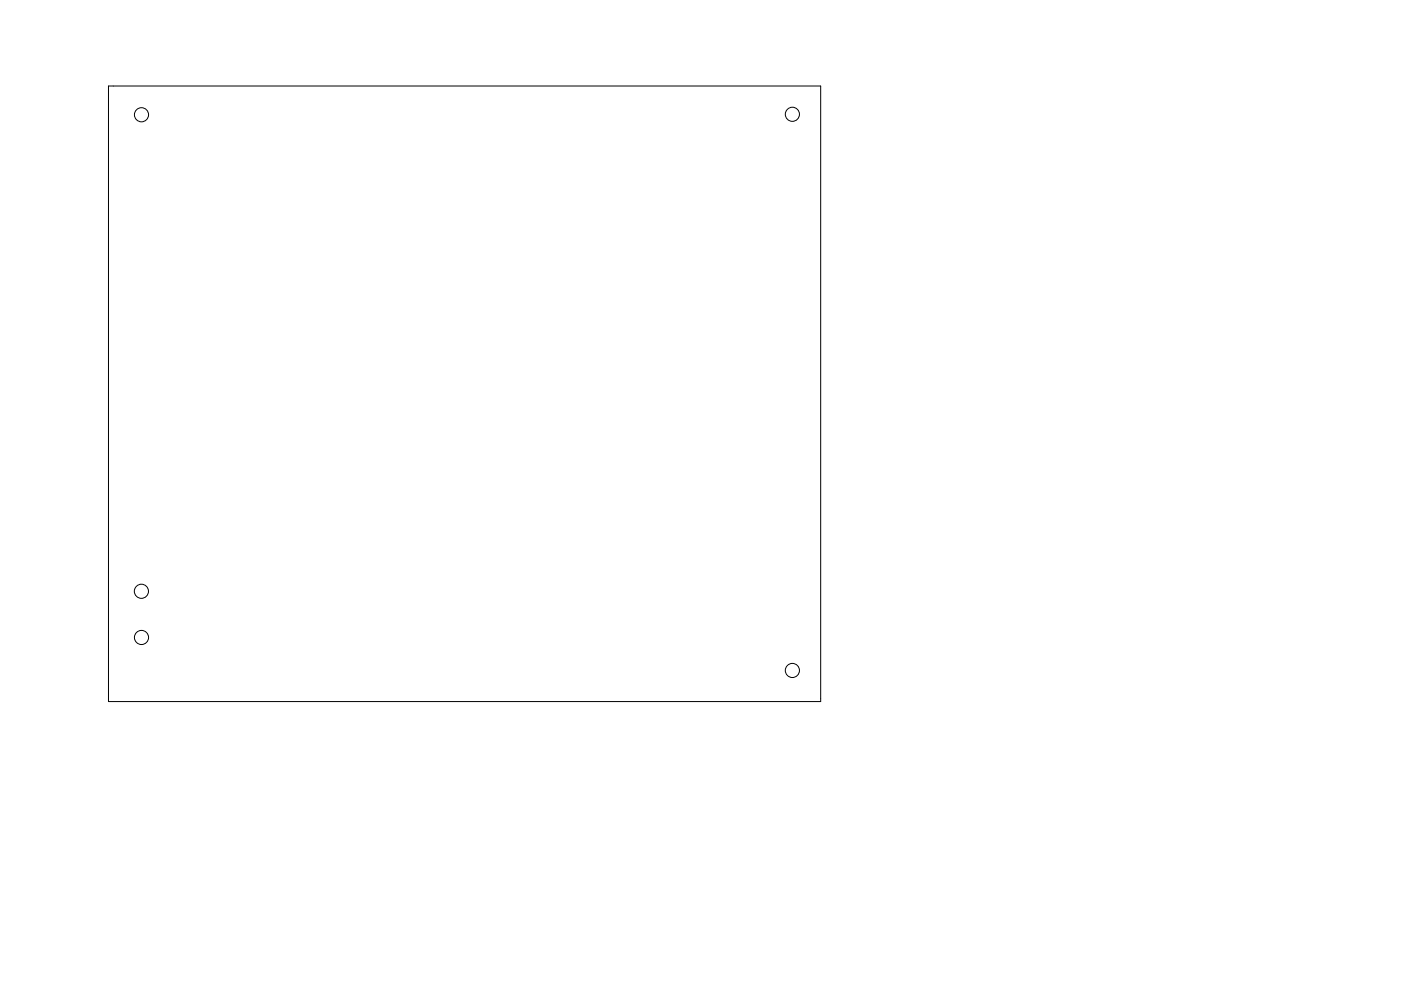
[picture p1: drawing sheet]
<svg xmlns="http://www.w3.org/2000/svg" width="297mm" height="210mm" viewBox="0 0 297 210" stroke-linecap="round" stroke-linejoin="round" font-family="sans-serif">
<g fill="none" stroke="#000" stroke-width=".21">
<path d="M23 18.2h151v130.6h-151z"/>
<circle cx="30" cy="24.3" r="1.5"/>
<circle cx="168" cy="24.2" r="1.5"/>
<circle cx="30" cy="125.4" r="1.5"/>
<circle cx="30" cy="135.2" r="1.5"/>
<circle cx="168" cy="142.2" r="1.5"/>
</g>
</svg>
